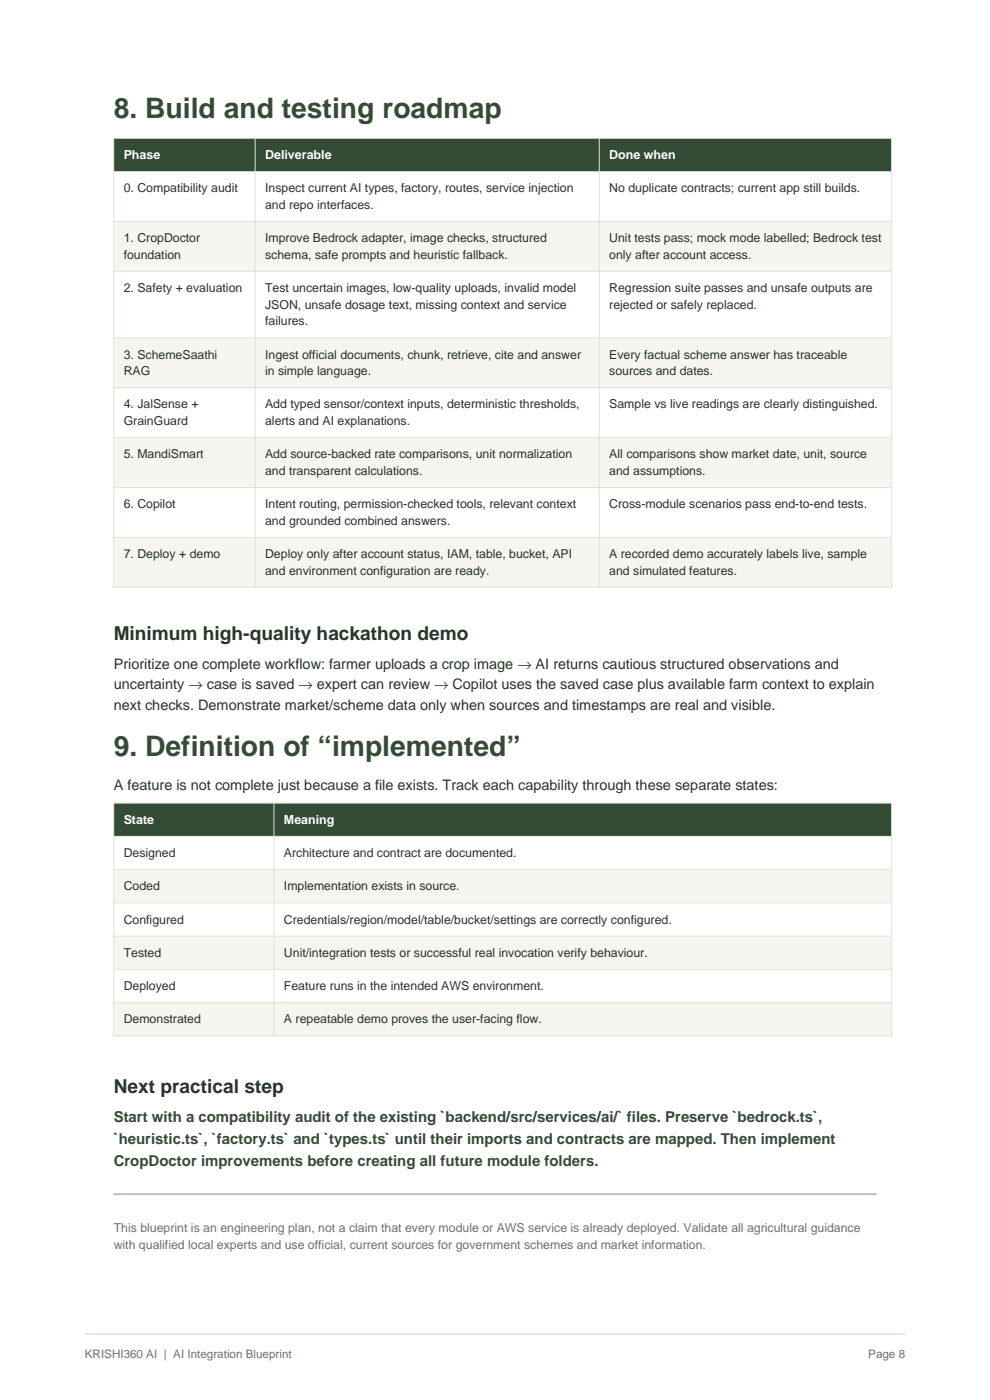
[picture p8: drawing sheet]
<svg xmlns="http://www.w3.org/2000/svg" width="210mm" height="297mm" viewBox="0 0 210 297" stroke-linecap="round" stroke-linejoin="round" font-family="sans-serif">
<defs><g id="words">
<g font-size="6" fill="#344b35">
<text x="24.1" y="25.1">8. Build and testing roadmap</text>
<text x="24.1" y="160.4">9. Definition of “implemented”</text>
</g>
<g font-size="4.1" fill="#263328">
<text x="24.1" y="135.8">Minimum high-quality hackathon demo</text>
<text x="24.1" y="231.9">Next practical step</text>
</g>
<g font-size="3.2" fill="#344b35">
<text x="24.1" y="238.1">Start with a compatibility audit of the existing `backend/src/services/ai/` files. Preserve `bedrock.ts`,</text>
<text x="24.1" y="242.7">`heuristic.ts`, `factory.ts` and `types.ts` until their imports and contracts are mapped. Then implement</text>
<text x="24.1" y="247.3">CropDoctor improvements before creating all future module folders.</text>
</g>
<g font-size="3.1" fill="#263328">
<text x="24.1" y="141.8">Prioritize one complete workflow: farmer uploads a crop image → AI returns cautious structured observations and</text>
<text x="24.1" y="146.2">uncertainty → case is saved → expert can review → Copilot uses the saved case plus available farm context to explain</text>
<text x="24.1" y="150.6">next checks. Demonstrate market/scheme data only when sources and timestamps are real and visible.</text>
<text x="24.1" y="167.7">A feature is not complete just because a file exists. Track each capability through these separate states:</text>
</g>
<g font-size="2.6" fill="#fff">
<text x="26.2" y="33.8">Phase</text>
<text x="56.2" y="33.8">Deliverable</text>
<text x="129.2" y="33.8">Done when</text>
<text x="26.2" y="174.8">State</text>
<text x="60.2" y="174.8">Meaning</text>
</g>
<g font-size="2.6" fill="#263328">
<text x="26.2" y="40.8">0. Compatibility audit</text>
<text x="56.2" y="40.8">Inspect current AI types, factory, routes, service injection</text>
<text x="129.2" y="40.8">No duplicate contracts; current app still builds.</text>
<text x="56.2" y="44.3">and repo interfaces.</text>
<text x="26.2" y="51.4">1. CropDoctor</text>
<text x="56.2" y="51.4">Improve Bedrock adapter, image checks, structured</text>
<text x="129.2" y="51.4">Unit tests pass; mock mode labelled; Bedrock test</text>
<text x="26.2" y="54.9">foundation</text>
<text x="56.2" y="54.9">schema, safe prompts and heuristic fallback.</text>
<text x="129.2" y="54.9">only after account access.</text>
<text x="26.2" y="61.9">2. Safety + evaluation</text>
<text x="56.2" y="61.9">Test uncertain images, low-quality uploads, invalid model</text>
<text x="56.2" y="65.5">JSON, unsafe dosage text, missing context and service</text>
<text x="129.2" y="61.9">Regression suite passes and unsafe outputs are</text>
<text x="129.2" y="65.5">rejected or safely replaced.</text>
<text x="56.2" y="69">failures.</text>
<text x="26.2" y="76.1">3. SchemeSaathi</text>
<text x="56.2" y="76.1">Ingest official documents, chunk, retrieve, cite and answer</text>
<text x="129.2" y="76.1">Every factual scheme answer has traceable</text>
<text x="26.2" y="79.6">RAG</text>
<text x="56.2" y="79.6">in simple language.</text>
<text x="129.2" y="79.6">sources and dates.</text>
<text x="26.2" y="86.6">4. JalSense +</text>
<text x="56.2" y="86.6">Add typed sensor/context inputs, deterministic thresholds,</text>
<text x="129.2" y="86.6">Sample vs live readings are clearly distinguished.</text>
<text x="26.2" y="90.2">GrainGuard</text>
<text x="56.2" y="90.2">alerts and AI explanations.</text>
<text x="26.2" y="97.2">5. MandiSmart</text>
<text x="56.2" y="97.2">Add source-backed rate comparisons, unit normalization</text>
<text x="56.2" y="100.7">and transparent calculations.</text>
<text x="129.2" y="97.2">All comparisons show market date, unit, source</text>
<text x="129.2" y="100.7">and assumptions.</text>
<text x="26.2" y="107.8">6. Copilot</text>
<text x="56.2" y="107.8">Intent routing, permission-checked tools, relevant context</text>
<text x="129.2" y="107.8">Cross-module scenarios pass end-to-end tests.</text>
<text x="56.2" y="111.3">and grounded combined answers.</text>
<text x="26.2" y="118.4">7. Deploy + demo</text>
<text x="56.2" y="118.4">Deploy only after account status, IAM, table, bucket, API</text>
<text x="129.2" y="118.4">A recorded demo accurately labels live, sample</text>
<text x="56.2" y="121.9">and environment configuration are ready.</text>
<text x="129.2" y="121.9">and simulated features.</text>
<text x="26.2" y="181.8">Designed</text>
<text x="60.2" y="181.8">Architecture and contract are documented.</text>
<text x="26.2" y="188.9">Coded</text>
<text x="60.2" y="188.9">Implementation exists in source.</text>
<text x="26.2" y="195.9">Configured</text>
<text x="60.2" y="195.9">Credentials/region/model/table/bucket/settings are correctly configured.</text>
<text x="26.2" y="203">Tested</text>
<text x="60.2" y="203">Unit/integration tests or successful real invocation verify behaviour.</text>
<text x="26.2" y="210">Deployed</text>
<text x="60.2" y="210">Feature runs in the intended AWS environment.</text>
<text x="26.2" y="217.1">Demonstrated</text>
<text x="60.2" y="217.1">A repeatable demo proves the user-facing flow.</text>
</g>
<g font-size="2.6" fill="#687267">
<text x="24.1" y="261.4">This blueprint is an engineering plan, not a claim that every module or AWS service is already deployed. Validate all agricultural guidance</text>
<text x="24.1" y="264.9">with qualified local experts and use official, current sources for government schemes and market information.</text>
</g>
<g font-size="2.5" fill="#687267">
<text x="18" y="288">KRISHI360 AI | AI Integration Blueprint</text>
<text x="184.2" y="288">Page 8</text>
</g>
</g></defs>
<path d="M18 283h174" fill="none" stroke="#dde4d7" stroke-width=".35"/>
<path d="M24.1 29.3h165v7.1h-165z" fill-rule="evenodd" fill="#344b35"/>
<path d="M24.1 36.4h165v10.6h-165z" fill-rule="evenodd" fill="#fff"/>
<path d="M24.1 47h165v10.6h-165z" fill-rule="evenodd" fill="#f7f5ef"/>
<path d="M24.1 57.6h165v14.1h-165z" fill-rule="evenodd" fill="#fff"/>
<path d="M24.1 71.7h165v10.6h-165z" fill-rule="evenodd" fill="#f7f5ef"/>
<path d="M24.1 82.3h165v10.5h-165z" fill-rule="evenodd" fill="#fff"/>
<path d="M24.1 92.8h165v10.6h-165z" fill-rule="evenodd" fill="#f7f5ef"/>
<path d="M24.1 103.4h165v10.6h-165z" fill-rule="evenodd" fill="#fff"/>
<path d="M24.1 114h165v10.6h-165z" fill-rule="evenodd" fill="#f7f5ef"/>
<path d="M24.1 29.3h165v95.3h-165zM24.1 36.4h165M54.1 29.3v95.3M127.1 29.3v95.3M24.1 47h165M24.1 57.6h165M24.1 71.7h165M24.1 82.3h165M24.1 92.8h165M24.1 103.4h165M24.1 114h165" fill="none" stroke="#dde4d7" stroke-width=".21"/>
<path d="M24.1 170.4h165v7h-165z" fill-rule="evenodd" fill="#344b35"/>
<path d="M24.1 177.4h165v7.1h-165z" fill-rule="evenodd" fill="#fff"/>
<path d="M24.1 184.5h165v7h-165z" fill-rule="evenodd" fill="#f7f5ef"/>
<path d="M24.1 191.5h165v7.1h-165z" fill-rule="evenodd" fill="#fff"/>
<path d="M24.1 198.6h165v7.1h-165z" fill-rule="evenodd" fill="#f7f5ef"/>
<path d="M24.1 205.7h165v7h-165z" fill-rule="evenodd" fill="#fff"/>
<path d="M24.1 212.7h165v7.1h-165z" fill-rule="evenodd" fill="#f7f5ef"/>
<path d="M24.1 170.4h165v49.4h-165zM24.1 177.4h165M58.1 170.4v49.4M24.1 184.5h165M24.1 191.5h165M24.1 198.6h165M24.1 205.7h165M24.1 212.7h165" fill="none" stroke="#dde4d7" stroke-width=".21"/>
<path d="M24.1 253.3h161.8" fill="none" stroke="#9caf88" stroke-width=".28"/>
<use href="#words"/>
</svg>
